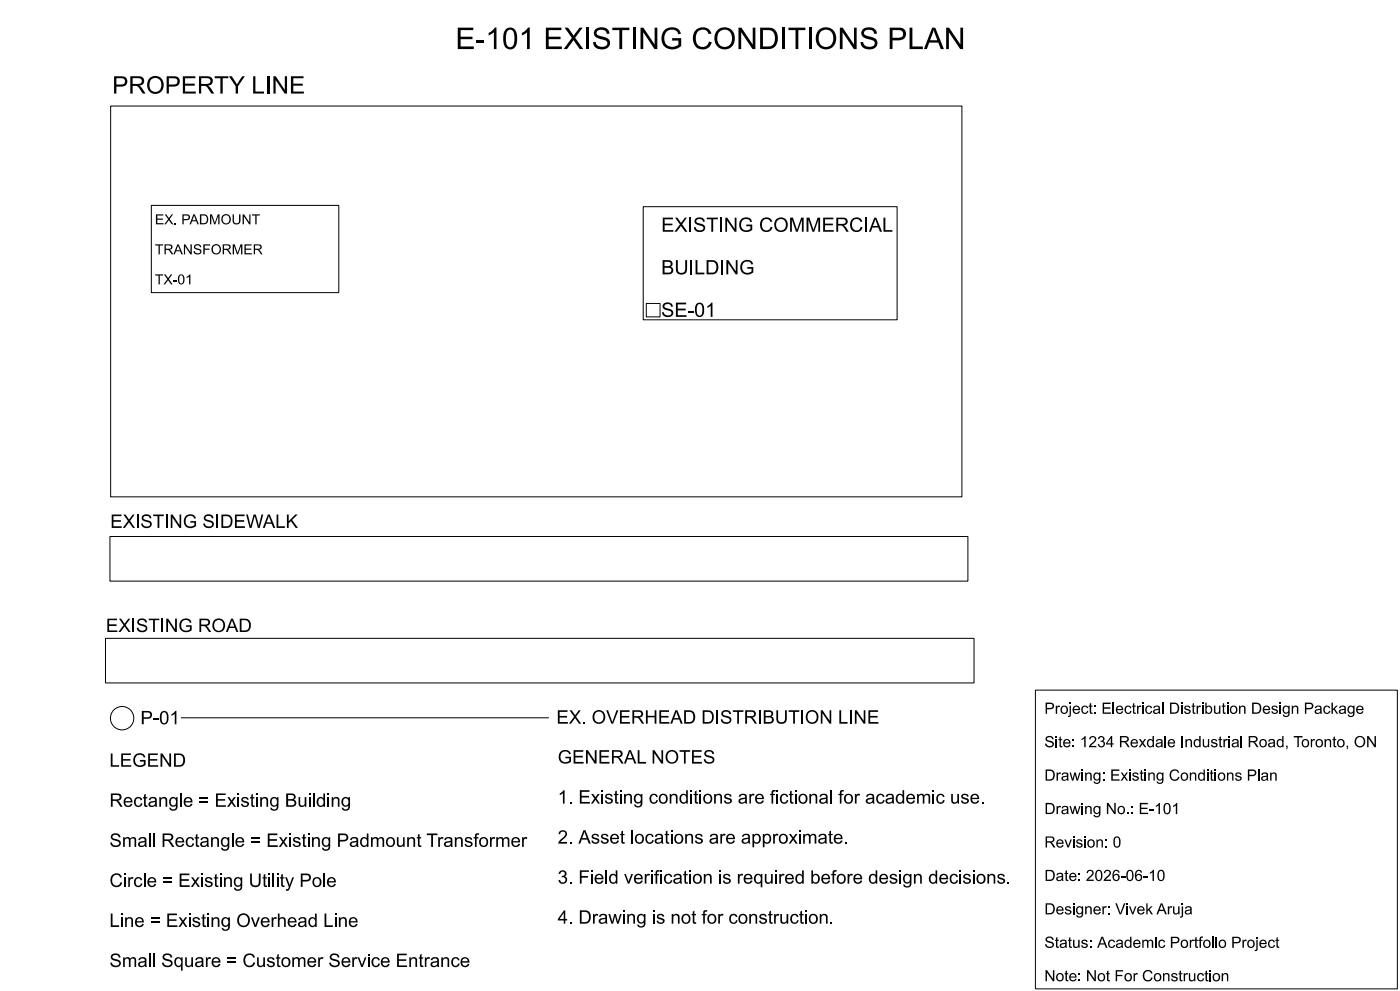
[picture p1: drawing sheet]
<svg xmlns="http://www.w3.org/2000/svg" width="420mm" height="297mm" viewBox="0 0 420 297" stroke-linecap="round" stroke-linejoin="round" font-family="sans-serif">
<defs><g id="words">
<text font-size="6.4" x="136.6" y="14.7">E-101 EXISTING CONDITIONS PLAN</text>
<text font-size="5.2" x="33.7" y="28.1">PROPERTY LINE</text>
<g font-size="4.2">
<text x="198.3" y="69.5">EXISTING COMMERCIAL</text>
<text x="198.3" y="82.2">BUILDING</text>
<text x="198.3" y="95">SE-01</text>
</g>
<g font-size="4">
<text x="33.1" y="158.2">EXISTING SIDEWALK</text>
<text x="31.8" y="189.4">EXISTING ROAD</text>
<text x="42.1" y="217.1">P-01</text>
<text x="166.9" y="216.9">EX. OVERHEAD DISTRIBUTION LINE</text>
<text x="32.8" y="229.8">LEGEND</text>
<text x="167.3" y="228.8">GENERAL NOTES</text>
<text x="32.8" y="241.8">Rectangle = Existing Building</text>
<text x="167.3" y="240.8">1. Existing conditions are fictional for academic use.</text>
<text x="32.8" y="253.8">Small Rectangle = Existing Padmount Transformer</text>
<text x="167.3" y="252.8">2. Asset locations are approximate.</text>
<text x="32.8" y="265.8">Circle = Existing Utility Pole</text>
<text x="167.3" y="264.8">3. Field verification is required before design decisions.</text>
<text x="32.8" y="277.8">Line = Existing Overhead Line</text>
<text x="167.3" y="276.8">4. Drawing is not for construction.</text>
<text x="32.8" y="289.8">Small Square = Customer Service Entrance</text>
</g>
<g font-size="3.3">
<text x="313.3" y="213.9">Project: Electrical Distribution Design Package</text>
<text x="313.3" y="223.9">Site: 1234 Rexdale Industrial Road, Toronto, ON</text>
<text x="313.3" y="234">Drawing: Existing Conditions Plan</text>
<text x="313.3" y="244">Drawing No.: E-101</text>
<text x="313.3" y="254">Revision: 0</text>
<text x="313.3" y="264">Date: 2026-06-10</text>
<text x="313.3" y="274">Designer: Vivek Aruja</text>
<text x="313.3" y="284.1">Status: Academic Portfolio Project</text>
<text x="313.3" y="294.1">Note: Not For Construction</text>
</g>
<g font-size="3">
<text x="46.5" y="67.2">EX. PADMOUNT</text>
<text x="46.5" y="76.2">TRANSFORMER</text>
<text x="46.5" y="85.2">TX-01</text>
</g>
</g></defs>
<g fill="none" stroke="#000" stroke-width=".3">
<path d="M33.2 31.8h255.4v117.1h-255.4zM45.4 61.6h56.2v26.1h-56.2zM193 61.9h76.1v33.9h-76.1zM193.9 90.9h4.1v4.1h-4.1zM33 160.8h257.4v13.4h-257.4zM31.6 191.3h260.6v13.4h-260.6zM54.3 215.1h110.4M310.6 206.8h108.6v89.6h-108.6z"/>
<circle cx="36.6" cy="215.2" r="3.5"/>
</g>
<use href="#words"/>
</svg>
